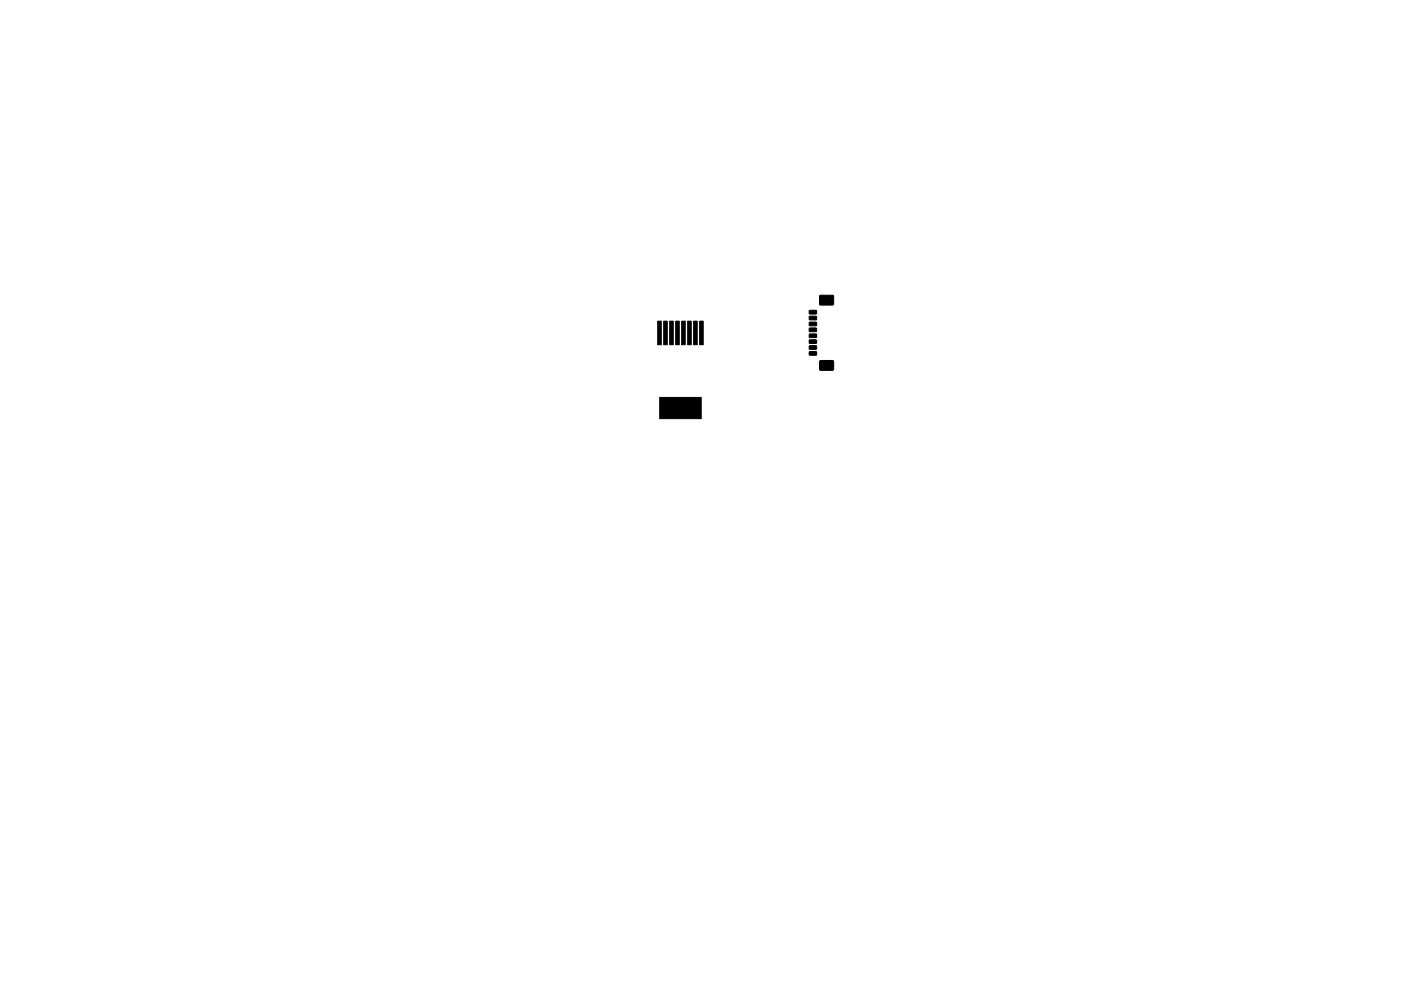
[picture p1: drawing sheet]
<svg xmlns="http://www.w3.org/2000/svg" width="297mm" height="210mm" viewBox="0 0 297 210" stroke-linecap="round" stroke-linejoin="round" font-family="sans-serif">
<g fill="#000" stroke="#000" stroke-width=".21">
<path d="M139.4 68.1h.8v5h-.8zM140.7 68.1h.8v5h-.8zM142 68.1h.7v5h-.7zM143.3 68.1h.7v5h-.7zM144.5 68.1h.8v5h-.8zM145.8 68.1h.8v5h-.8zM147.1 68.1h.7v5h-.7zM148.3 68.1h.8v5h-.8zM171.6 74.6h1.4l.1 .7-.1 .1h-1.3l-.1-.2zM171.6 73.4l1.4-.1 .1 .7-.1 .1h-1.3l-.1-.1zM171.6 72.1h1.4l.1 .7-.1 .1h-1.3l-.1-.2zM171.6 70.9l1.4-.1 .1 .7-.1 .1h-1.3l-.1-.1z"/>
<path d="M171.6 69.6h1.4l.1 .7-.1 .1h-1.3l-.1-.2zM171.6 68.4l1.4-.1 .1 .7-.1 .1h-1.3l-.1-.1zM171.6 67.1h1.4l.1 .7-.1 .1h-1.3l-.1-.2zM171.6 65.9l1.4-.1 .1 .7-.1 .1h-1.3l-.1-.1zM173.8 76.6l2.8-.1 .1 2-.2 .1-2.6-.1-.1-.2zM173.8 62.7h2.8l.1 1.9-2.8 .1-.1-.2zM139.9 84.3h8.8v4.5h-8.8z"/>
</g>
</svg>
